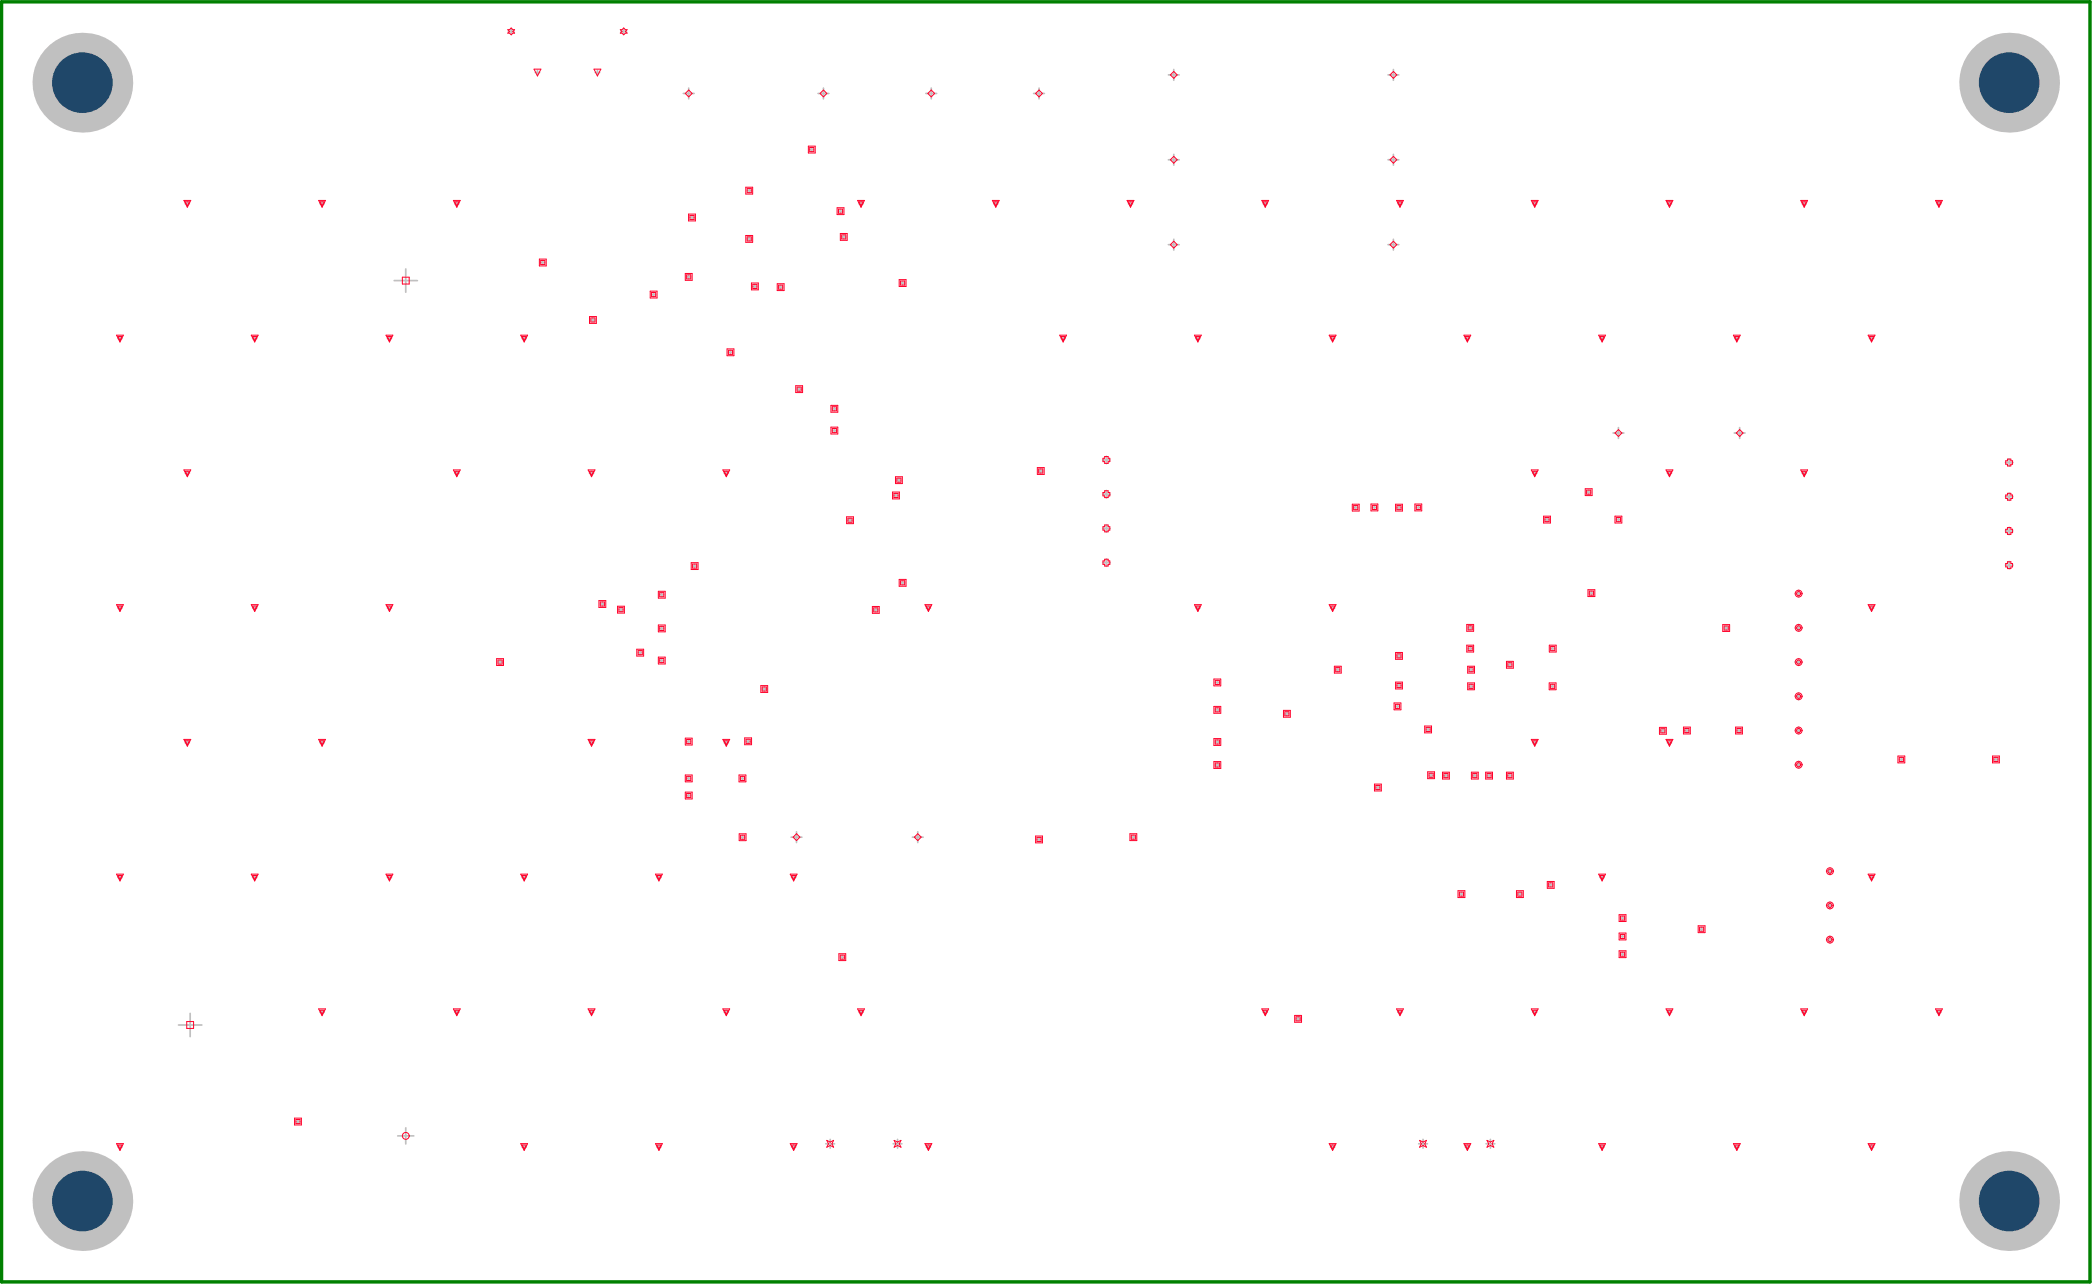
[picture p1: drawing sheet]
<svg xmlns="http://www.w3.org/2000/svg" width="517mm" height="317mm" viewBox="0 0 517 317" stroke-linecap="round" stroke-linejoin="round" font-family="sans-serif">
<g fill="none" stroke="#c0c0c0" stroke-width=".42">
<path d="M20.3 16.7v7.5M125.5 7.8h1.4M126.2 7.1v1.3M132.1 17.9h1.1M132.7 17.4v1.1M146.9 17.9h1.1M147.5 17.4v1.1M153.3 7.8h1.4M154 7.1v1.3M288.4 18.5h2.7M289.8 17.2v2.6M342.6 18.5h2.7"/>
<path d="M344 17.2v2.6M496 16.7v7.5M16.6 20.4h7.5M168.7 23.1h2.6M170 21.7v2.7M199.9 36.9h1M200.4 36.4v1M201.9 23.1h2.7M203.3 21.7v2.7M228.6 23.1h2.6M229.9 21.7v2.7M255.2 23.1h2.6"/>
<path d="M256.5 21.7v2.7M288.4 39.4h2.7M289.8 38.1v2.7M342.6 39.4h2.7M344 38.1v2.7M492.2 20.4h7.5M45.7 50.3h1.1M46.2 49.8v1M79 50.3h1M79.5 49.8v1M112.3 50.3h1M112.8 49.8v1"/>
<path d="M170.3 53.7h1M170.8 53.2v1M184.5 59h1M184.5 47.1h1M185 46.6v1M185 58.5v1M207 52.1h1M207.5 51.6v1M207.8 58.5h1M208.3 58v1M212 50.3h1.1M212.6 49.8v1"/>
<path d="M245.3 50.3h1M245.8 49.8v1M278.6 50.3h1M279.1 49.8v1M289.8 59.1v2.6M311.8 50.3h1M312.3 49.8v1M344 59.1v2.6M345.1 50.3h1M345.6 49.8v1M378.4 50.3h1M378.9 49.8v1"/>
<path d="M411.6 50.3h1M412.1 49.8v1M444.9 50.3h1M445.4 49.8v1M478.1 50.3h1.1M478.6 49.8v1M97.3 69.3h5.7M100.2 66.4v5.7M133.5 64.8h1M134 64.3v1M145.9 79h1M146.4 78.5v1"/>
<path d="M160.9 72.7h1M161.4 72.2v1M169.5 68.4h1M170 67.9v1M185.9 70.7h.9M186.3 70.2v1M192.2 70.9h1M192.7 70.4v1M222.3 69.9h1M222.8 69.4v1M288.4 60.4h2.7M342.6 60.4h2.7"/>
<path d="M29.1 83.6h1M29.6 83.1v1M62.4 83.6h1M62.9 83.1v1M95.6 83.6h1M96.1 83.1v1M128.9 83.6h1M129.4 83.1v1M179.8 87h1M180.3 86.5v1M196.8 96.1h1M197.3 95.6v1"/>
<path d="M261.9 83.6h1.1M262.4 83.1v1M295.2 83.6h1M295.7 83.1v1M328.5 83.6h1M329 83.1v1M361.7 83.6h1M362.2 83.1v1M395 83.6h1M395.5 83.1v1M428.2 83.6h1.1M428.8 83.1v1"/>
<path d="M461.5 83.6h1M462 83.1v1M45.7 116.9h1.1M46.2 116.4v1M112.3 116.9h1M112.8 116.4v1M145.5 116.9h1M146 116.4v1M178.8 116.9h1M179.3 116.4v1M205.5 100.9h1M205.5 106.3h1"/>
<path d="M206 100.4v1M206 105.8v1M221.4 118.5h1M221.9 118.1v.9M256.4 116.3h1M256.9 115.8v1M272.2 113.6h1.8M273.1 112.6v1.9M378.4 116.9h1M378.9 116.4v1M398.2 106.9h2.7M399.5 105.6v2.6"/>
<path d="M411.6 116.9h1M412.1 116.4v1M428.1 106.9h2.7M429.5 105.6v2.6M444.9 116.9h1M445.4 116.4v1M495.1 114.2h1.8M496 113.3v1.8M171 139.8h1M171.5 139.3v1M209.3 128.4h1M209.8 127.9v1"/>
<path d="M220.7 122.3h1M221.2 121.8v1M272.2 138.9h1.8M272.2 130.5h1.8M272.2 122h1.8M273.1 121.1v1.8M273.1 129.5v1.9M273.1 138v1.8M334.2 125.3h1M334.7 124.8v1M338.8 125.3h1M339.3 124.8v1"/>
<path d="M344.9 125.3h1M345.4 124.8v1M349.6 125.3h1M350.1 124.8v1M381.4 128.3h1M381.9 127.8v1M391.7 121.5h1M392.2 121v1M399 128.3h1M399.5 127.8v1M495.1 139.5h1.8M495.1 131.1h1.8"/>
<path d="M495.1 122.6h1.8M496 121.7v1.9M496 130.2v1.8M496 138.6v1.9M29.1 150.1h1M29.6 149.6v1M62.4 150.1h1M62.9 149.6v1M95.6 150.1h1M96.1 149.6v1M148.2 149.1h1M148.7 148.6v1"/>
<path d="M152.8 150.5h1M153.3 150v1M162.9 146.8h1M162.9 155.2h1M163.4 146.3v1M163.4 154.7v1M215.7 150.6h1M216.2 150.1v1M222.3 143.9h1M222.8 143.4v1M228.7 150.1h1M229.2 149.6v1"/>
<path d="M295.2 150.1h1M295.7 149.6v1M328.5 150.1h1M329 149.6v1M362.4 155h1M362.9 154.5v1M362.9 159.6v1M383.3 159.6v1M392.4 146.4h1M392.9 145.9v1M425.6 155.1h1M426.1 154.6v1"/>
<path d="M443.2 155h1.6M443.2 146.6h1.6M444 145.7v1.7M444 154.2v1.6M461.5 150.1h1M462 149.6v1M123 163.5h.9M123.4 163v1M157.5 161.1h1M158 160.6v1M162.9 163.1h1M163.4 162.6v1"/>
<path d="M188.2 170.1h1M188.7 169.6v1M300 168.5h1M300 175.3h1M300.5 168v1M300.5 174.8v1M317.2 176.2h1M317.7 175.7v1M329.8 165.3h.9M330.3 164.8v1M344.5 174.4h1M344.9 169.3h1"/>
<path d="M344.9 161.9h1M345 173.9v1M345.4 161.4v1M345.4 168.8v1M352.5 179.6v1M362.4 160.1h1M362.7 165.3h1M362.7 169.4h1M363.2 164.8v1M363.2 168.9v1M372.2 164.1h1M372.7 163.6v1"/>
<path d="M382.8 169.4h1M382.8 160.1h1M383.3 168.9v1M410.5 179.9v1M416.4 179.9v1M429.3 179.9v1M443.2 163.5h1.6M443.2 171.9h1.6M444 162.6v1.7M444 171.1v1.6M444 179.5v1.7M45.7 183.4h1.1"/>
<path d="M46.2 182.9v1M79 183.4h1M79.5 182.9v1M145.5 183.4h1M146 182.9v1M169.5 183.1h1M169.5 192.2h1M169.5 196.4h1M170 182.6v1M170 191.7v1M170 195.9v1M178.8 183.4h1"/>
<path d="M179.3 182.9v1M182.8 192.2h1M183.3 191.7v1M184.2 183h1M184.7 182.5v1M300 188.9h1M300 183.2h1M300.5 182.7v1M300.5 188.4v1M339.7 194.4h.9M340.1 193.9v1M352 180.1h1"/>
<path d="M352.8 191.4h1M353.3 190.9v1M356.4 191.5h1M356.9 191v1M363.6 191.5h1M364.1 191v1M367.1 191.5h1M367.6 191v1M372.2 191.5h1M372.7 191v1M378.4 183.4h1M378.9 182.9v1"/>
<path d="M410 180.4h1M411.6 183.4h1M412.1 182.9v1M415.9 180.4h1M428.8 180.4h1M443.2 180.4h1.6M443.2 188.8h1.6M444 188v1.6M468.9 187.5h1M469.4 187v1M492.2 187.5h1M492.7 187v1"/>
<path d="M29.1 216.7h1M29.6 216.2v1M62.4 216.7h1M62.9 216.2v1M95.6 216.7h1M96.1 216.2v1M128.9 216.7h1M129.4 216.2v1M162.2 216.7h1M162.7 216.2v1M182.8 206.7h1M183.3 206.2v1"/>
<path d="M195.3 206.7h2.7M195.4 216.7h1M195.9 216.2v1M196.6 205.4v2.6M225.2 206.7h2.7M226.6 205.4v2.6M256 207.3h1M256.5 206.8v1M279.3 206.7h1M279.8 206.2v1M382.3 218.5h1M382.8 218v1"/>
<path d="M395 216.7h1M395.5 216.2v1M450.9 215.1h1.7M451.7 214.3v1.6M461.5 216.7h1M462 216.2v1M207.4 236.3h1M207.9 235.8v1M360.3 220.8h1M360.8 220.3v1M374.7 220.8h1M375.2 220.3v1"/>
<path d="M400 235.6h1M400 226.7h1M400 231.2h1M400.5 226.2v1M400.5 230.7v1M400.5 235.1v1M419.6 229.4h1M420.1 228.9v1M450.9 232h1.7M450.9 223.5h1.7M451.7 222.7v1.7M451.7 231.2v1.6"/>
<path d="M44.1 253.1h5.7M46.9 250.2v5.7M79 249.9h1M79.5 249.4v1M112.3 249.9h1M112.8 249.4v1M145.5 249.9h1M146 249.4v1M178.8 249.9h1M179.3 249.4v1M212 249.9h1.1M212.6 249.4v1"/>
<path d="M311.8 249.9h1M312.3 249.4v1M320 251.5h.9M320.5 251v1M345.1 249.9h1M345.6 249.4v1M378.4 249.9h1M378.9 249.4v1M411.6 249.9h1M412.1 249.4v1M444.9 249.9h1M445.4 249.4v1"/>
<path d="M478.1 249.9h1.1M478.6 249.4v1M73.1 276.9h1M73.6 276.4v1M100.2 278.5v3.9M16.6 296.5h7.5M20.3 292.8v7.5M29.1 283.2h1M29.6 282.7v1M98.2 280.4h4M128.9 283.2h1M129.4 282.7v1"/>
<path d="M162.2 283.2h1M162.7 282.7v1M195.4 283.2h1M195.9 282.7v1M203.9 282.4h2.1M204.9 281.3v2.2M220.5 282.4h2.2M221.6 281.3v2.2M228.7 283.2h1M229.2 282.7v1M328.5 283.2h1M329 282.7v1"/>
<path d="M350.2 282.4h2.2M351.3 281.3v2.2M361.7 283.2h1M362.2 282.7v1M366.8 282.4h2.2M367.9 281.3v2.2M395 283.2h1M395.5 282.7v1M428.2 283.2h1.1M428.8 282.7v1M461.5 283.2h1M462 282.7v1"/>
<path d="M492.2 296.5h7.5M496 292.8v7.5"/>
</g>
<g fill="none" stroke="#ff002a" stroke-width=".25">
<path d="M19.5 19.6h.4l.4 .4 .5-.4h.4v.4l-.4 .4 .4 .4v.5h-.4l-.5-.5-.4 .5h-.4v-.5l.4-.4-.4-.4zM125.3 7.3h.5l.4-.4 .4 .4h.4l-.4 .5 .4 .4h-.4l-.4 .4-.4-.4h-.5l.5-.4zM131.8 17.1h1.7l-.8 1.7zM146.6 17.1h1.7l-.8 1.7zM153.1 7.3h.4l.5-.4 .4 .4h.4l-.4 .5 .4 .4h-.4l-.4 .4-.5-.4h-.4l.4-.4zM289.8 17.6l.8 .9-.8 .8-.9-.8zM344 17.6l.8 .9-.8 .8-.9-.8zM495.1 19.6h.5l.4 .4 .4-.4h.4v.4l-.4 .4 .4 .4v.5h-.4l-.4-.5-.4 .5h-.5v-.5l.5-.4-.5-.4zM170 22.2l.9 .9-.9 .8-.8-.8zM199.6 36.1h1.6v1.7h-1.6zM199.9 36.4h1v1h-1zM203.3 22.2l.8 .9-.8 .8-.9-.8z"/>
<path d="M229.9 22.2l.8 .9-.8 .8-.9-.8zM256.5 22.2l.8 .9-.8 .8-.8-.8zM289.8 38.6l.8 .8-.8 .9-.9-.9zM344 38.6l.8 .8-.8 .9-.9-.9zM45.4 49.5h1.7l-.9 1.7zM45.7 49.8h1.1l-.6 1zM78.7 49.5h1.7l-.9 1.7zM79 49.8h1l-.5 1zM111.9 49.5h1.7l-.8 1.7zM112.3 49.8h1l-.5 1zM170 52.9h1.7v1.6h-1.7zM170.3 53.2h1v1h-1z"/>
<path d="M184.1 46.2h1.7v1.7h-1.7zM184.1 58.1h1.7v1.7h-1.7zM184.4 46.6h1.1v1h-1.1zM184.4 58.5h1.1v1h-1.1zM206.6 51.3h1.7v1.7h-1.7zM207 51.6h1v1h-1zM207.4 57.6h1.7v1.7h-1.7zM207.8 58h1v1h-1zM211.7 49.5h1.7l-.8 1.7zM212 49.8h1.1l-.5 1zM245 49.5h1.7l-.9 1.7zM245.3 49.8h1l-.5 1z"/>
<path d="M278.2 49.5h1.7l-.8 1.7zM278.6 49.8h1l-.5 1zM289.8 59.6l.8 .8-.8 .8-.9-.8zM311.5 49.5h1.7l-.9 1.7zM311.8 49.8h1l-.5 1zM344 59.6l.8 .8-.8 .8-.9-.8zM344.8 49.5h1.6l-.8 1.7zM345.1 49.8h1l-.5 1zM378 49.5h1.7l-.8 1.7zM378.4 49.8h1l-.5 1zM411.3 49.5h1.7l-.9 1.7zM411.6 49.8h1l-.5 1z"/>
<path d="M444.5 49.5h1.7l-.8 1.7zM444.9 49.8h1l-.5 1zM477.8 49.5h1.7l-.9 1.7zM478.1 49.8h1.1l-.6 1zM99.3 68.4h1.7v1.7h-1.7zM133.1 64h1.7v1.7h-1.7zM133.5 64.3h1v1h-1zM145.5 78.2h1.7v1.6h-1.7zM145.9 78.5h1v1h-1zM160.5 71.9h1.7v1.7h-1.7zM160.8 72.2h1.1v1h-1.1zM169.2 67.5h1.7v1.7h-1.7z"/>
<path d="M169.5 67.9h1v1h-1zM185.5 69.9h1.7v1.7h-1.7zM185.8 70.2h1.1v1h-1.1zM191.9 70.1h1.7v1.6h-1.7zM192.2 70.4h1v1h-1zM222 69h1.7v1.7h-1.7zM222.3 69.4h1v1h-1zM28.8 82.7h1.7l-.9 1.7zM29.1 83.1h1l-.5 1zM62 82.7h1.7l-.8 1.7zM62.4 83.1h1l-.5 1zM95.3 82.7h1.7l-.9 1.7z"/>
<path d="M95.6 83.1h1l-.5 1zM128.6 82.7h1.6l-.8 1.7zM128.9 83.1h1l-.5 1zM179.5 86.1h1.7v1.7h-1.7zM179.8 86.5h1v1h-1zM196.4 95.2h1.7v1.7h-1.7zM196.8 95.6h1v1h-1zM261.6 82.7h1.7l-.9 1.7zM261.9 83.1h1.1l-.6 1zM294.9 82.7h1.7l-.9 1.7zM295.2 83.1h1l-.5 1zM328.1 82.7h1.7l-.8 1.7z"/>
<path d="M328.5 83.1h1l-.5 1zM361.4 82.7h1.7l-.9 1.7zM361.7 83.1h1l-.5 1zM394.6 82.7h1.7l-.8 1.7zM395 83.1h1l-.5 1zM427.9 82.7h1.7l-.8 1.7zM428.2 83.1h1.1l-.5 1zM461.2 82.7h1.7l-.9 1.7zM461.5 83.1h1l-.5 1zM45.4 116h1.7l-.9 1.7zM45.7 116.4h1.1l-.6 1zM111.9 116h1.7l-.8 1.7z"/>
<path d="M112.3 116.4h1l-.5 1zM145.2 116h1.7l-.9 1.7zM145.5 116.4h1l-.5 1zM178.4 116h1.7l-.8 1.7zM178.8 116.4h1l-.5 1zM205.1 100.1h1.7v1.7h-1.7zM205.1 105.5h1.7v1.6h-1.7zM205.5 100.4h1v1h-1zM205.5 105.8h1v1h-1zM221.1 117.7h1.6v1.7h-1.6zM221.4 118h1v1.1h-1zM256.1 115.4h1.7v1.7h-1.7z"/>
<path d="M256.4 115.8h1v1h-1zM272.7 112.7h.9v.4h.4v.9h-.4v.4h-.9v-.4h-.4v-.9h.4zM378 116h1.7l-.8 1.7zM378.4 116.4h1l-.5 1zM399.5 106.1l.9 .8-.9 .9-.8-.9zM411.3 116h1.7l-.9 1.7zM411.6 116.4h1l-.5 1zM429.5 106.1l.8 .8-.8 .9-.9-.9zM444.5 116h1.7l-.8 1.7zM444.9 116.4h1l-.5 1zM495.6 113.3h.8v.5h.4v.8h-.4v.4h-.8v-.4h-.5v-.8h.5zM170.6 138.9h1.7v1.7h-1.7z"/>
<path d="M171 139.3h1v1h-1zM209 127.6h1.7v1.7h-1.7zM209.3 127.9h1v1h-1zM220.3 121.5h1.7v1.7h-1.7zM220.7 121.8h1v1h-1zM272.7 121.2h.9v.4h.4v.8h-.4v.5h-.9v-.5h-.4v-.8h.4zM272.7 129.6h.9v.4h.4v.9h-.4v.4h-.9v-.4h-.4v-.9h.4zM272.7 138.1h.9v.4h.4v.8h-.4v.5h-.9v-.5h-.4v-.8h.4zM333.8 124.5h1.7v1.7h-1.7zM334.2 124.8h1v1h-1zM338.4 124.4h1.7v1.7h-1.7zM338.8 124.8h1v1h-1z"/>
<path d="M344.5 124.5h1.7v1.7h-1.7zM344.9 124.8h1v1h-1zM349.3 124.4h1.7v1.7h-1.7zM349.6 124.8h1v1h-1zM381 127.4h1.7v1.7h-1.7zM381.4 127.8h1v1h-1zM391.3 120.7h1.7v1.7h-1.7zM391.7 121h1v1h-1zM398.7 127.4h1.7v1.7h-1.7zM399 127.8h1v1h-1zM495.6 121.8h.8v.4h.4v.9h-.4v.4h-.8v-.4h-.5v-.9h.5zM495.6 130.2h.8v.5h.4v.8h-.4v.4h-.8v-.4h-.5v-.8h.5z"/>
<path d="M495.6 138.7h.8v.4h.4v.9h-.4v.4h-.8v-.4h-.5v-.9h.5zM28.8 149.3h1.7l-.9 1.7zM29.1 149.6h1l-.5 1zM62 149.3h1.7l-.8 1.7zM62.4 149.6h1l-.5 1zM95.3 149.3h1.7l-.9 1.7zM95.6 149.6h1l-.5 1zM147.9 148.3h1.6v1.7h-1.6zM148.2 148.6h1v1h-1zM152.5 149.7h1.6v1.7h-1.6zM152.8 150h1v1h-1zM162.5 146h1.7v1.7h-1.7z"/>
<path d="M162.5 154.3h1.7v1.7h-1.7zM162.9 146.3h1v1h-1zM162.9 154.6h1v1.1h-1zM215.4 149.7h1.6v1.7h-1.6zM215.7 150.1h1v1h-1zM222 143h1.7v1.7h-1.7zM222.3 143.4h1v1h-1zM228.3 149.3h1.7l-.8 1.7zM228.7 149.6h1l-.5 1zM294.9 149.3h1.7l-.9 1.7zM295.2 149.6h1l-.5 1zM328.1 149.3h1.7l-.8 1.7z"/>
<path d="M328.5 149.6h1l-.5 1zM362.1 159.3h1.7v1.7h-1.7zM362.1 154.2h1.7v1.7h-1.7zM362.4 159.6h1v1h-1zM362.4 154.5h1v1h-1zM382.5 159.3h1.7v1.7h-1.7zM382.8 159.6h1v1h-1zM392 145.6h1.7v1.7h-1.7zM392.3 145.9h1.1v1h-1.1zM425.3 154.2h1.7v1.7h-1.7zM425.6 154.5h1v1.1h-1zM461.2 149.3h1.7l-.9 1.7z"/>
<path d="M461.5 149.6h1l-.5 1zM122.6 162.6h1.7v1.7h-1.7zM122.9 163h1.1v1h-1.1zM157.2 160.3h1.7v1.7h-1.7zM157.5 160.6h1v1h-1zM162.5 162.2h1.7v1.7h-1.7zM162.9 162.6h1v1h-1zM187.8 169.3h1.7v1.7h-1.7zM188.2 169.6h1v1h-1zM299.7 167.6h1.7v1.7h-1.7zM299.7 174.4h1.7v1.7h-1.7zM300 168h1v1h-1z"/>
<path d="M300 174.7h1v1.1h-1zM316.8 175.4h1.7v1.7h-1.7zM317.2 175.7h1v1h-1zM329.4 164.5h1.7v1.7h-1.7zM329.7 164.8h1.1v1h-1.1zM344.1 173.6h1.7v1.6h-1.7zM344.5 173.9h1v1h-1zM344.5 161.1h1.7v1.7h-1.7zM344.5 168.4h1.7v1.7h-1.7zM344.9 161.4h1v1h-1zM344.9 168.7h1v1.1h-1zM351.7 179.2h1.7v1.7h-1.7z"/>
<path d="M352 179.6h1v1h-1zM362.3 164.5h1.7v1.7h-1.7zM362.3 168.6h1.7v1.7h-1.7zM362.6 164.8h1.1v1h-1.1zM362.6 168.9h1.1v1.1h-1.1zM371.9 163.3h1.7v1.7h-1.7zM372.2 163.6h1v1h-1zM382.4 168.6h1.7v1.7h-1.7zM382.8 168.9h1v1.1h-1zM409.7 179.6h1.6v1.7h-1.6zM410 179.9h1v1h-1zM415.6 179.5h1.7v1.7h-1.7z"/>
<path d="M415.9 179.9h1v1h-1zM428.4 179.5h1.7v1.7h-1.7zM428.8 179.9h1v1h-1zM45.4 182.5h1.7l-.9 1.7zM45.7 182.9h1.1l-.6 1zM78.7 182.5h1.7l-.9 1.7zM79 182.9h1l-.5 1zM145.2 182.5h1.7l-.9 1.7zM145.5 182.9h1l-.5 1zM169.2 182.2h1.7v1.7h-1.7zM169.2 191.3h1.7v1.7h-1.7zM169.2 195.6h1.7v1.7h-1.7z"/>
<path d="M169.5 182.6h1v1h-1zM169.5 191.7h1v1h-1zM169.5 195.9h1v1h-1zM178.4 182.5h1.7l-.8 1.7zM178.8 182.9h1l-.5 1zM182.4 191.3h1.7v1.7h-1.7zM182.8 191.7h1v1h-1zM183.8 182.2h1.7v1.7h-1.7zM184.2 182.5h1v1h-1zM299.7 182.3h1.7v1.7h-1.7zM299.7 188h1.7v1.7h-1.7zM300 188.4h1v1h-1z"/>
<path d="M300 182.7h1v1h-1zM339.3 193.6h1.7v1.7h-1.7zM339.6 193.9h1.1v1h-1.1zM352.4 190.6h1.7v1.6h-1.7zM352.8 190.9h1v1h-1zM356.1 190.6h1.7v1.7h-1.7zM356.4 191h1.1v1h-1.1zM363.2 190.6h1.7v1.7h-1.7zM363.6 191h1v1h-1zM366.7 190.6h1.7v1.7h-1.7zM367.1 191h1v1h-1zM371.9 190.6h1.7v1.7h-1.7z"/>
<path d="M372.2 191h1v1h-1zM378 182.5h1.7l-.8 1.7zM378.4 182.9h1l-.5 1zM411.3 182.5h1.7l-.9 1.7zM411.6 182.9h1l-.5 1zM468.5 186.7h1.7v1.6h-1.7zM468.9 187h1v1h-1zM491.9 186.7h1.7v1.6h-1.7zM492.2 187h1v1h-1zM28.8 215.8h1.7l-.9 1.7zM29.1 216.2h1l-.5 1zM62 215.8h1.7l-.8 1.7z"/>
<path d="M62.4 216.2h1l-.5 1zM95.3 215.8h1.7l-.9 1.7zM95.6 216.2h1l-.5 1zM128.6 215.8h1.6l-.8 1.7zM128.9 216.2h1l-.5 1zM161.8 215.8h1.7l-.8 1.7zM162.2 216.2h1l-.5 1zM182.5 205.9h1.7v1.7h-1.7zM182.8 206.2h1v1h-1zM195.1 215.8h1.7l-.9 1.7zM195.4 216.2h1l-.5 1zM196.6 205.8l.9 .9-.9 .8-.8-.8z"/>
<path d="M226.6 205.8l.8 .9-.8 .8-.9-.8zM255.7 206.4h1.6v1.7h-1.6zM256 206.7h1v1.1h-1zM278.9 205.8h1.7v1.7h-1.7zM279.3 206.2h1v1h-1zM359.9 219.9h1.7v1.7h-1.7zM374.4 219.9h1.6v1.7h-1.6zM382 217.6h1.7v1.7h-1.7zM382.3 218h1v1h-1zM394.6 215.8h1.7l-.8 1.7zM395 216.2h1l-.5 1zM461.2 215.8h1.7l-.9 1.7z"/>
<path d="M461.5 216.2h1l-.5 1zM207.1 235.5h1.7v1.7h-1.7zM207.4 235.8h1v1h-1zM360.3 220.2h1v1.1h-1zM374.7 220.2h1v1.1h-1zM399.7 225.8h1.7v1.7h-1.7zM399.7 230.4h1.7v1.7h-1.7zM399.7 234.7h1.7v1.7h-1.7zM400 226.2h1v1h-1zM400 230.7h1v1h-1zM400 235.1h1v1h-1zM419.2 228.6h1.7v1.7h-1.7z"/>
<path d="M419.6 228.9h1v1h-1zM46.1 252.2h1.7v1.7h-1.7zM78.7 249.1h1.7l-.9 1.7zM79 249.4h1l-.5 1zM111.9 249.1h1.7l-.8 1.7zM112.3 249.4h1l-.5 1zM145.2 249.1h1.7l-.9 1.7zM145.5 249.4h1l-.5 1zM178.4 249.1h1.7l-.8 1.7zM178.8 249.4h1l-.5 1zM211.7 249.1h1.7l-.8 1.7zM212 249.4h1.1l-.5 1z"/>
<path d="M311.5 249.1h1.7l-.9 1.7zM311.8 249.4h1l-.5 1zM319.6 250.7h1.7v1.7h-1.7zM319.9 251h1.1v1h-1.1zM344.8 249.1h1.6l-.8 1.7zM345.1 249.4h1l-.5 1zM378 249.1h1.7l-.8 1.7zM378.4 249.4h1l-.5 1zM411.3 249.1h1.7l-.9 1.7zM411.6 249.4h1l-.5 1zM444.5 249.1h1.7l-.8 1.7zM444.9 249.4h1l-.5 1z"/>
<path d="M477.8 249.1h1.7l-.9 1.7zM478.1 249.4h1.1l-.6 1zM72.7 276.1h1.7v1.6h-1.7zM73.1 276.4h1v1h-1zM19.5 295.7h.4l.4 .4 .5-.4h.4v.4l-.4 .4 .4 .4v.5h-.4l-.5-.5-.4 .5h-.4v-.5l.4-.4-.4-.4zM28.8 282.3h1.7l-.9 1.7zM29.1 282.7h1l-.5 1zM128.6 282.3h1.6l-.8 1.7zM128.9 282.7h1l-.5 1zM161.8 282.3h1.7l-.8 1.7zM162.2 282.7h1l-.5 1zM195.1 282.3h1.7l-.9 1.7z"/>
<path d="M195.4 282.7h1l-.5 1zM204.1 281.5l.8 .5 .9-.5-.4 .9 .4 .8-.9-.4-.8 .4 .4-.8zM220.7 281.5l.9 .5 .8-.5-.4 .9 .4 .8-.8-.4-.9 .4 .4-.8zM228.3 282.3h1.7l-.8 1.7zM228.7 282.7h1l-.5 1zM328.1 282.3h1.7l-.8 1.7zM328.5 282.7h1l-.5 1zM350.4 281.5l.9 .5 .8-.5-.4 .9 .4 .8-.8-.4-.9 .4 .5-.8zM361.4 282.3h1.7l-.9 1.7zM361.7 282.7h1l-.5 1zM367.1 281.5l.8 .5 .9-.5-.5 .9 .5 .8-.9-.4-.8 .4 .4-.8zM394.6 282.3h1.7l-.8 1.7z"/>
<path d="M395 282.7h1l-.5 1zM427.9 282.3h1.7l-.8 1.7zM428.2 282.7h1.1l-.5 1zM461.2 282.3h1.7l-.9 1.7zM461.5 282.7h1l-.5 1zM495.1 295.7h.5l.4 .4 .4-.4h.4v.4l-.4 .4 .4 .4v.5h-.4l-.4-.5-.4 .5h-.5v-.5l.5-.4-.5-.4z"/>
<circle cx="444" cy="155" r=".84"/>
<circle cx="444" cy="146.6" r=".84"/>
<circle cx="444" cy="146.6" r=".51"/>
<circle cx="444" cy="155" r=".51"/>
<circle cx="444" cy="171.9" r=".84"/>
<circle cx="444" cy="163.5" r=".84"/>
<circle cx="444" cy="171.9" r=".51"/>
<circle cx="444" cy="163.5" r=".51"/>
<circle cx="444" cy="180.4" r=".84"/>
<circle cx="444" cy="188.8" r=".84"/>
<circle cx="444" cy="180.4" r=".51"/>
<circle cx="444" cy="188.8" r=".51"/>
<circle cx="451.7" cy="215.1" r=".51"/>
<circle cx="451.7" cy="215.1" r=".84"/>
<circle cx="451.7" cy="232" r=".84"/>
<circle cx="451.7" cy="223.5" r=".84"/>
<circle cx="451.7" cy="223.5" r=".51"/>
<circle cx="451.7" cy="232" r=".51"/>
<circle cx="100.2" cy="280.4" r=".84"/>
</g>
<path d="M.4 .5h515.5v316h-515.5z" fill="none" stroke="#008000" stroke-width=".85"/>
<circle cx="20.3" cy="296.5" r="12.3" fill="#c0c0c0"/>
<circle cx="20.3" cy="296.5" r="7.5" fill="#1f4769"/>
<circle cx="20.3" cy="20.4" r="12.3" fill="#c0c0c0"/>
<circle cx="20.3" cy="20.4" r="7.5" fill="#1f4769"/>
<circle cx="496" cy="296.5" r="12.3" fill="#c0c0c0"/>
<circle cx="496" cy="296.5" r="7.5" fill="#1f4769"/>
<circle cx="496" cy="20.4" r="12.3" fill="#c0c0c0"/>
<circle cx="496" cy="20.4" r="7.5" fill="#1f4769"/>
</svg>
